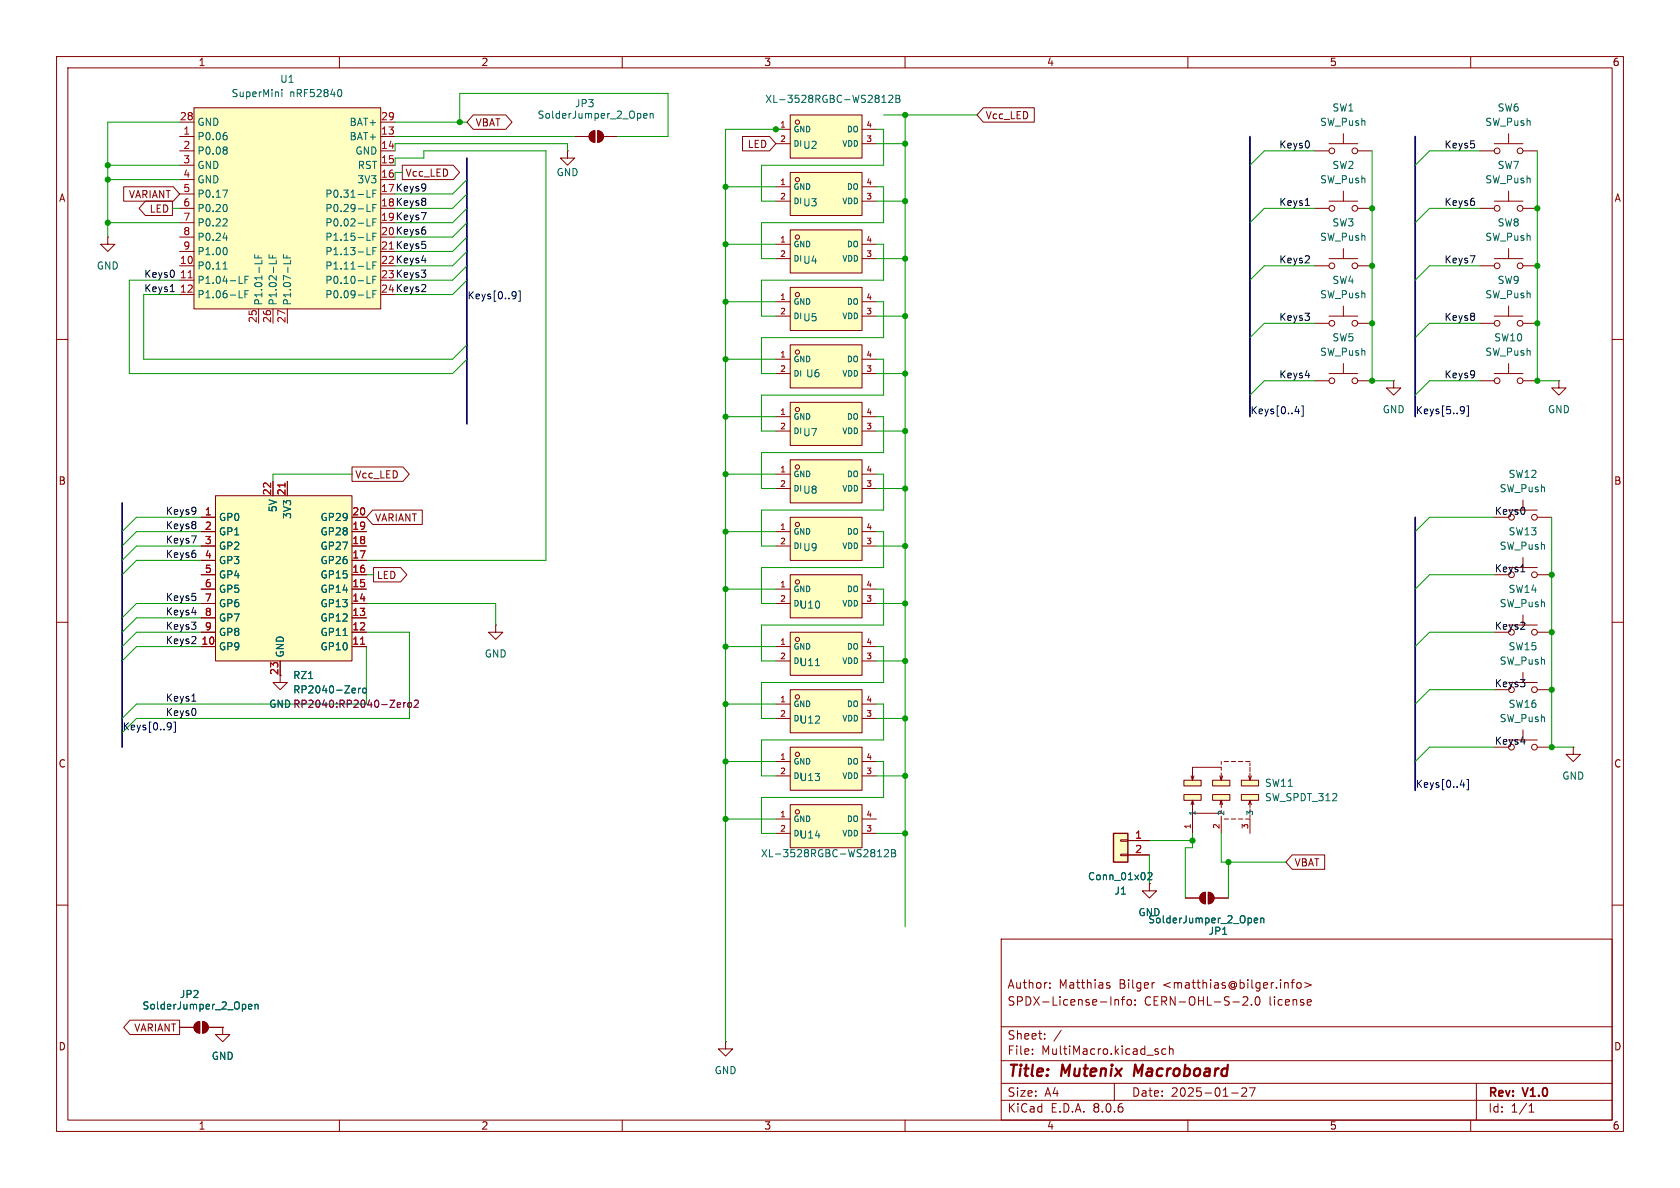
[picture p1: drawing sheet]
<svg xmlns="http://www.w3.org/2000/svg" width="297mm" height="210mm" viewBox="0 0 297 210" stroke-linecap="round" stroke-linejoin="round" font-family="sans-serif">
<defs><g id="words">
<g font-size="2.8" fill="#840000">
<text x="178" y="190.9">Title:</text>
<text x="187.7" y="190.9">Mutenix</text>
<text x="201.3" y="190.9">Macroboard</text>
</g>
<g font-size="2.1" fill="#840000">
<text x="178" y="178">SPDX-License-Info:</text>
<text x="178" y="175">Author:</text>
<text x="187.2" y="175">Matthias</text>
<text x="197.9" y="175">Bilger</text>
<text x="202.2" y="178">CERN-OHL-S-2.0</text>
<text x="205.8" y="175">&lt;matthias@bilger.info&gt;</text>
<text x="224.4" y="178">license</text>
<text x="178" y="184">Sheet:</text>
<text x="178" y="186.7">File:</text>
<text x="184.1" y="186.7">MultiMacro.kicad_sch</text>
<text x="178" y="196.9">KiCad</text>
<text x="178" y="194.1">Size:</text>
<text x="184.7" y="194.1">A4</text>
<text x="185.7" y="196.9">E.D.A.</text>
<text x="193.3" y="196.9">8.0.6</text>
<text x="200" y="194.1">Date:</text>
<text x="207" y="194.1">2025-01-27</text>
<text x="263" y="194.3">Rev:</text>
<text x="263" y="196.9">Id:</text>
<text x="267.1" y="196.9">1/1</text>
<text x="269.4" y="194.3">V1.0</text>
</g>
<g font-size="1.8" fill="#840000">
<text x="35" y="11.9">1</text>
<text x="85" y="11.9">2</text>
<text x="135" y="11.9">3</text>
<text x="185" y="11.9">4</text>
<text x="235" y="11.9">5</text>
<text x="285" y="11.9">6</text>
<text x="84" y="22.5">VBAT</text>
<text x="174.1" y="21.3">Vcc_LED</text>
<text x="132.1" y="26.4">LED</text>
<text x="10.3" y="35.9">A</text>
<text x="22.7" y="35.2">VARIANT</text>
<text x="71.6" y="31.4">Vcc_LED</text>
<text x="285.3" y="35.9">A</text>
<text x="26.4" y="37.8">LED</text>
<text x="10.3" y="85.9">B</text>
<text x="62.7" y="84.8">Vcc_LED</text>
<text x="285.3" y="85.9">B</text>
<text x="66.2" y="92.4">VARIANT</text>
<text x="66.5" y="102.6">LED</text>
<text x="49.3" y="119.4" transform="rotate(-90 49.3 119.4)">23</text>
<text x="10.3" y="135.9">C</text>
<text x="285.3" y="135.9">C</text>
<text x="228.8" y="153.4">VBAT</text>
<text x="10.3" y="185.9">D</text>
<text x="23.6" y="182.6">VARIANT</text>
<text x="285.3" y="185.9">D</text>
<text x="35" y="199.9">1</text>
<text x="85" y="199.9">2</text>
<text x="135" y="199.9">3</text>
<text x="185" y="199.9">4</text>
<text x="235" y="199.9">5</text>
<text x="285" y="199.9">6</text>
</g>
<g font-size="1.8" fill="#006464">
<text x="40.8" y="17.4">SuperMini</text>
<text x="49.4" y="14.8">U1</text>
<text x="51.2" y="17.4">nRF52840</text>
<text x="34.8" y="22.5">GND</text>
<text x="61.7" y="22.5">BAT+</text>
<text x="94.9" y="21.2">SolderJumper_2_Open</text>
<text x="101.6" y="19.2">JP3</text>
<text x="135.2" y="18.4">XL-3528RGBC-WS2812B</text>
<text x="233.3" y="22.5">SW_Push</text>
<text x="235.5" y="19.9">SW1</text>
<text x="262.5" y="22.5">SW_Push</text>
<text x="264.7" y="19.9">SW6</text>
<text x="34.8" y="25">P0.06</text>
<text x="34.8" y="27.5">P0.08</text>
<text x="61.7" y="25">BAT+</text>
<text x="62.7" y="27.5">GND</text>
<text x="141.9" y="26.5">U2</text>
<text x="34.8" y="30.1">GND</text>
<text x="34.8" y="32.6">GND</text>
<text x="34.8" y="35.2">P0.17</text>
<text x="57.4" y="35.2">P0.31-LF</text>
<text x="63.1" y="32.6">3V3</text>
<text x="63.2" y="30.1">RST</text>
<text x="98.3" y="31.3">GND</text>
<text x="233.3" y="32.6">SW_Push</text>
<text x="235.5" y="30.1">SW2</text>
<text x="262.5" y="32.6">SW_Push</text>
<text x="264.7" y="30.1">SW7</text>
<text x="34.8" y="37.7">P0.20</text>
<text x="34.8" y="40.2">P0.22</text>
<text x="57.4" y="37.7">P0.29-LF</text>
<text x="57.4" y="40.2">P0.02-LF</text>
<text x="141.9" y="36.7">U3</text>
<text x="235.5" y="40.2">SW3</text>
<text x="264.7" y="40.2">SW8</text>
<text x="17" y="47.9">GND</text>
<text x="34.8" y="47.9">P0.11</text>
<text x="34.8" y="42.8">P0.24</text>
<text x="34.8" y="45.3">P1.00</text>
<text x="57.4" y="42.8">P1.15-LF</text>
<text x="57.4" y="45.3">P1.13-LF</text>
<text x="57.4" y="47.9">P1.11-LF</text>
<text x="141.9" y="46.8">U4</text>
<text x="233.3" y="42.8">SW_Push</text>
<text x="262.5" y="42.8">SW_Push</text>
<text x="34.8" y="50.4">P1.04-LF</text>
<text x="34.8" y="52.9">P1.06-LF</text>
<text x="57.4" y="52.9">P0.09-LF</text>
<text x="57.4" y="50.4">P0.10-LF</text>
<text x="233.3" y="52.9">SW_Push</text>
<text x="235.5" y="50.4">SW4</text>
<text x="262.5" y="52.9">SW_Push</text>
<text x="264.7" y="50.4">SW9</text>
<text x="46.6" y="54.1" transform="rotate(-90 46.6 54.1)">P1.01-LF</text>
<text x="49.1" y="54.1" transform="rotate(-90 49.1 54.1)">P1.02-LF</text>
<text x="51.7" y="54.1" transform="rotate(-90 51.7 54.1)">P1.07-LF</text>
<text x="141.9" y="57">U5</text>
<text x="233.3" y="63.1">SW_Push</text>
<text x="235.5" y="60.6">SW5</text>
<text x="262.5" y="63.1">SW_Push</text>
<text x="264.1" y="60.6">SW10</text>
<text x="142.4" y="66.9">U6</text>
<text x="141.9" y="77.3">U7</text>
<text x="244.3" y="73.3">GND</text>
<text x="273.6" y="73.3">GND</text>
<text x="141.9" y="87.5">U8</text>
<text x="265" y="87.2">SW_Push</text>
<text x="266.6" y="84.7">SW12</text>
<text x="38.6" y="92.3">GP0</text>
<text x="38.6" y="94.8">GP1</text>
<text x="49.1" y="90.6" transform="rotate(-90 49.1 90.6)">5V</text>
<text x="51.7" y="91.8" transform="rotate(-90 51.7 91.8)">3V3</text>
<text x="56.6" y="94.8">GP28</text>
<text x="56.6" y="92.3">GP29</text>
<text x="266.6" y="94.8">SW13</text>
<text x="38.6" y="97.4">GP2</text>
<text x="38.6" y="99.9">GP3</text>
<text x="56.6" y="99.9">GP26</text>
<text x="56.6" y="97.4">GP27</text>
<text x="141.9" y="97.6">U9</text>
<text x="265" y="97.4">SW_Push</text>
<text x="38.6" y="102.5">GP4</text>
<text x="38.6" y="105">GP5</text>
<text x="38.6" y="107.5">GP6</text>
<text x="56.6" y="107.5">GP13</text>
<text x="56.6" y="105">GP14</text>
<text x="56.6" y="102.5">GP15</text>
<text x="141.3" y="107.8">U10</text>
<text x="265" y="107.5">SW_Push</text>
<text x="266.6" y="105">SW14</text>
<text x="38.6" y="110.1">GP7</text>
<text x="38.6" y="112.6">GP8</text>
<text x="56.6" y="112.6">GP11</text>
<text x="56.6" y="110.1">GP12</text>
<text x="38.6" y="115.2">GP9</text>
<text x="50.4" y="116.3" transform="rotate(-90 50.4 116.3)">GND</text>
<text x="56.6" y="115.2">GP10</text>
<text x="85.6" y="116.4">GND</text>
<text x="141.3" y="118">U11</text>
<text x="265" y="117.7">SW_Push</text>
<text x="266.6" y="115.2">SW15</text>
<text x="47.5" y="125.3">GND RP2040:RP2040-Zero2</text>
<text x="51.7" y="120.2">RZ1</text>
<text x="51.7" y="122.8">RP2040-Zero</text>
<text x="266.6" y="125.3">SW16</text>
<text x="141.3" y="128.1">U12</text>
<text x="265" y="127.9">SW_Push</text>
<text x="141.3" y="138.3">U13</text>
<text x="223.5" y="139.3">SW11</text>
<text x="223.5" y="141.8">SW_SPDT_312</text>
<text x="276.1" y="138">GND</text>
<text x="141.3" y="148.4">U14</text>
<text x="134.4" y="151.7">XL-3528RGBC-WS2812B</text>
<text x="192.2" y="155.8">Conn_01x02</text>
<text x="196.9" y="158.3">J1</text>
<text x="201.2" y="162.2">GND</text>
<text x="202.9" y="163.4">SolderJumper_2_Open</text>
<text x="213.6" y="165.5">JP1</text>
<text x="25.1" y="178.7">SolderJumper_2_Open</text>
<text x="31.7" y="176.6">JP2</text>
<text x="37.3" y="187.6">GND</text>
<text x="126.2" y="190.1">GND</text>
</g>
<g font-size="1.8" fill="#a90000">
<text x="31.7" y="21.3">28</text>
<text x="32.3" y="23.9">1</text>
<text x="67.3" y="23.9">13</text>
<text x="67.3" y="21.3">29</text>
<text x="32.3" y="26.4">2</text>
<text x="32.3" y="29">3</text>
<text x="67.3" y="26.4">14</text>
<text x="67.3" y="29">15</text>
<text x="32.3" y="31.5">4</text>
<text x="32.3" y="34">5</text>
<text x="67.3" y="31.5">16</text>
<text x="32.3" y="36.6">6</text>
<text x="32.3" y="39.1">7</text>
<text x="32.3" y="41.7">8</text>
<text x="31.7" y="46.7">10</text>
<text x="32.3" y="44.2">9</text>
<text x="31.7" y="49.3">11</text>
<text x="31.7" y="51.8">12</text>
<text x="45.5" y="57.2" transform="rotate(-90 45.5 57.2)">25</text>
<text x="48" y="57.2" transform="rotate(-90 48 57.2)">26</text>
<text x="50.5" y="57.2" transform="rotate(-90 50.5 57.2)">27</text>
<text x="48" y="87.7" transform="rotate(-90 48 87.7)">22</text>
<text x="50.5" y="87.7" transform="rotate(-90 50.5 87.7)">21</text>
<text x="36.1" y="91.2">1</text>
<text x="36.1" y="93.7">2</text>
<text x="62.2" y="93.7">19</text>
<text x="62.2" y="91.2">20</text>
<text x="36.1" y="96.3">3</text>
<text x="36.1" y="98.8">4</text>
<text x="36.1" y="101.3">5</text>
<text x="62.2" y="101.3">16</text>
<text x="62.2" y="98.8">17</text>
<text x="62.2" y="96.3">18</text>
<text x="36.1" y="103.9">6</text>
<text x="36.1" y="106.4">7</text>
<text x="62.2" y="106.4">14</text>
<text x="62.2" y="103.9">15</text>
<text x="36.1" y="109">8</text>
<text x="36.1" y="111.5">9</text>
<text x="62.2" y="111.5">12</text>
<text x="62.2" y="109">13</text>
<text x="35.5" y="114">10</text>
<text x="62.2" y="114">11</text>
<text x="200.6" y="148.3">1</text>
<text x="200.6" y="150.9">2</text>
</g>
<g font-size="1.8" fill="#0f0f0f">
<text x="226.1" y="26.3">Keys0</text>
<text x="255.3" y="26.3">Keys5</text>
<text x="67.3" y="34">17 Keys9</text>
<text x="67.3" y="36.6">18 Keys8</text>
<text x="67.3" y="39.1">19 Keys7</text>
<text x="67.3" y="41.7">20 Keys6</text>
<text x="226.1" y="36.5">Keys1</text>
<text x="255.3" y="36.5">Keys6</text>
<text x="67.3" y="44.2">21 Keys5</text>
<text x="67.3" y="46.7">22 Keys4</text>
<text x="226.1" y="46.6">Keys2</text>
<text x="255.3" y="46.6">Keys7</text>
<text x="25.4" y="51.7">Keys1</text>
<text x="25.4" y="49.2">Keys0</text>
<text x="67.3" y="51.8">24 Keys2</text>
<text x="67.3" y="49.3">23 Keys3</text>
<text x="226.1" y="56.8">Keys3</text>
<text x="255.3" y="56.8">Keys8</text>
<text x="226.1" y="67">Keys4</text>
<text x="255.3" y="67">Keys9</text>
<text x="29.2" y="93.6">Keys8</text>
<text x="29.2" y="91.1">Keys9</text>
<text x="264.2" y="91.1">Keys0</text>
<text x="29.2" y="98.7">Keys6</text>
<text x="29.2" y="96.2">Keys7</text>
<text x="264.2" y="101.3">Keys1</text>
<text x="29.2" y="106.3">Keys5</text>
<text x="29.2" y="111.4">Keys3</text>
<text x="29.2" y="114">Keys2</text>
<text x="29.2" y="108.9">Keys4</text>
<text x="264.2" y="111.4">Keys2</text>
<text x="29.2" y="124.1">Keys1</text>
<text x="264.2" y="121.6">Keys3</text>
<text x="29.2" y="126.7">Keys0</text>
<text x="264.2" y="131.7">Keys4</text>
</g>
<g font-size="1.8" fill="#000084">
<text x="82.5" y="53">Keys[0..9]</text>
<text x="221" y="73.3">Keys[0..4]</text>
<text x="250.2" y="73.3">Keys[5..9]</text>
<text x="21.6" y="129.2">Keys[0..9]</text>
<text x="250.2" y="139.4">Keys[0..4]</text>
</g>
<g font-size="1.4" fill="#a90000">
<text x="137.8" y="22.6">1</text>
<text x="153.1" y="22.6">4</text>
<text x="137.8" y="25.1">2</text>
<text x="153.1" y="25.1">3</text>
<text x="137.8" y="32.8">1</text>
<text x="137.8" y="35.3">2</text>
<text x="153.1" y="35.3">3</text>
<text x="153.1" y="32.8">4</text>
<text x="137.8" y="42.9">1</text>
<text x="137.8" y="45.5">2</text>
<text x="153.1" y="45.5">3</text>
<text x="153.1" y="42.9">4</text>
<text x="137.8" y="53.1">1</text>
<text x="153.1" y="53.1">4</text>
<text x="137.8" y="55.6">2</text>
<text x="153.1" y="55.6">3</text>
<text x="137.8" y="63.2">1</text>
<text x="137.8" y="65.8">2</text>
<text x="153.1" y="65.8">3</text>
<text x="153.1" y="63.2">4</text>
<text x="137.8" y="73.4">1</text>
<text x="137.8" y="75.9">2</text>
<text x="153.1" y="75.9">3</text>
<text x="153.1" y="73.4">4</text>
<text x="137.8" y="83.6">1</text>
<text x="153.1" y="83.6">4</text>
<text x="137.8" y="86.1">2</text>
<text x="153.1" y="86.1">3</text>
<text x="137.8" y="93.7">1</text>
<text x="153.1" y="93.7">4</text>
<text x="137.8" y="96.3">2</text>
<text x="153.1" y="96.3">3</text>
<text x="137.8" y="103.9">1</text>
<text x="137.8" y="106.4">2</text>
<text x="153.1" y="106.4">3</text>
<text x="153.1" y="103.9">4</text>
<text x="137.8" y="114">1</text>
<text x="137.8" y="116.6">2</text>
<text x="153.1" y="116.6">3</text>
<text x="153.1" y="114">4</text>
<text x="137.8" y="124.2">1</text>
<text x="153.1" y="124.2">4</text>
<text x="137.8" y="126.7">2</text>
<text x="153.1" y="126.7">3</text>
<text x="137.8" y="134.4">1</text>
<text x="137.8" y="136.9">2</text>
<text x="153.1" y="136.9">3</text>
<text x="153.1" y="134.4">4</text>
<text x="137.8" y="144.5">1</text>
<text x="137.8" y="147.1">2</text>
<text x="153.1" y="147.1">3</text>
<text x="153.1" y="144.5">4</text>
<text x="210.6" y="146.7" transform="rotate(-90 210.6 146.7)">1</text>
<text x="215.6" y="146.7" transform="rotate(-90 215.6 146.7)">2</text>
<text x="220.7" y="146.7" transform="rotate(-90 220.7 146.7)">3</text>
</g>
<g font-size="1.4" fill="#006464">
<text x="140.2" y="23.6">GND</text>
<text x="149.6" y="23.6">DO</text>
<text x="140.2" y="26.1">DI</text>
<text x="148.8" y="26.1">VDD</text>
<text x="140.2" y="33.7">GND</text>
<text x="149.6" y="33.7">DO</text>
<text x="140.2" y="36.3">DI</text>
<text x="148.8" y="36.3">VDD</text>
<text x="140.2" y="43.9">GND</text>
<text x="140.2" y="46.4">DI</text>
<text x="148.8" y="46.4">VDD</text>
<text x="149.6" y="43.9">DO</text>
<text x="140.2" y="54.1">GND</text>
<text x="140.2" y="56.6">DI</text>
<text x="148.8" y="56.6">VDD</text>
<text x="149.6" y="54.1">DO</text>
<text x="140.2" y="64.2">GND</text>
<text x="149.6" y="64.2">DO</text>
<text x="140.2" y="66.8">DI</text>
<text x="148.8" y="66.8">VDD</text>
<text x="140.2" y="74.4">GND</text>
<text x="140.2" y="76.9">DI</text>
<text x="148.8" y="76.9">VDD</text>
<text x="149.6" y="74.4">DO</text>
<text x="140.2" y="84.5">GND</text>
<text x="140.2" y="87.1">DI</text>
<text x="148.8" y="87.1">VDD</text>
<text x="149.6" y="84.5">DO</text>
<text x="140.2" y="94.7">GND</text>
<text x="149.6" y="94.7">DO</text>
<text x="140.2" y="97.2">DI</text>
<text x="148.8" y="97.2">VDD</text>
<text x="140.2" y="104.9">GND</text>
<text x="140.2" y="107.4">DI</text>
<text x="148.8" y="107.4">VDD</text>
<text x="149.6" y="104.9">DO</text>
<text x="140.2" y="115">GND</text>
<text x="140.2" y="117.6">DI</text>
<text x="148.8" y="117.6">VDD</text>
<text x="149.6" y="115">DO</text>
<text x="140.2" y="125.2">GND</text>
<text x="149.6" y="125.2">DO</text>
<text x="140.2" y="127.7">DI</text>
<text x="148.8" y="127.7">VDD</text>
<text x="140.2" y="135.3">GND</text>
<text x="140.2" y="137.9">DI</text>
<text x="148.8" y="137.9">VDD</text>
<text x="149.6" y="135.3">DO</text>
<text x="140.2" y="145.5">GND</text>
<text x="140.2" y="148">DI</text>
<text x="148.8" y="148">VDD</text>
<text x="149.6" y="145.5">DO</text>
<text x="211.5" y="144.3" transform="rotate(-90 211.5 144.3)">1</text>
<text x="216.6" y="144.3" transform="rotate(-90 216.6 144.3)">2</text>
<text x="221.7" y="144.3" transform="rotate(-90 221.7 144.3)">3</text>
</g>
</g></defs>
<g fill="none" stroke="#840000" stroke-width=".18">
<path d="M10 10h277v190h-277zM12 12h273v186h-273zM60 10v2M110 10v2M160 10v2M210 10v2M260 10v2M232.4 26.7h2.5M232.4 36.8h2.5M234.9 25.4h5.1M234.9 35.6h5.1M237.5 23.6v1.8"/>
<path d="M237.5 33.8v1.8M240 26.7h2.6M240 36.8h2.6M261.6 26.7h2.6M261.6 36.8h2.6M264.2 25.4h5M264.2 35.6h5M266.7 23.6v1.8M266.7 33.8v1.8M269.2 26.7h2.6M269.2 36.8h2.6M10 60h2"/>
<path d="M232.4 47h2.5M234.9 45.7h5.1M237.5 43.9v1.8M240 47h2.6M261.6 47h2.6M264.2 45.7h5M266.7 43.9v1.8M269.2 47h2.6M285 60h2M246.4 67.3v1.3h1.2l-1.2 1.3-1.3-1.3h1.3M246.4 67.3h.1M10 110h2"/>
<path d="M87.6 110.5v1.3h1.3l-1.3 1.2-1.2-1.2h1.2M87.6 110.5h.1M285 110h2M10 160h2M285 160h2M177 166h108v32h-108zM185.6 174.6v.1M185.6 173.8v.1M195.7 174.1l.5 .2v.2l-.2 .2-.4-.1M195.7 173.8h.5M197.1 176.7v1M197.1 176.8l.2-.1 .4 .1v.9"/>
<path d="M198.2 176.7h.6M198.8 176.2l-.3 .2v1.3M199.3 176.8l.2-.1 .5 .1v.6l-.1 .2-.4 .1-.2-.1zM200.7 177.6v.1M200.7 176.8v.1M204.1 173.7l-.3 .1M219.7 176.3l.6-.1 .2 .1 .1 .3-.9 1.1h.9M221.2 177.6v.1M222 176.3l.2-.1a.81 .81 0 0 1 .6 .6 .81 .81 0 0 1-.3 .8l-.1 .1a.81 .81 0 0 1-.4-1.4zM228.2 173.7h.6M228.8 173.2l-.3 .2v1.3M229.3 173.8l.2-.1 .5 .1v.6l-.1 .2-.4 .1-.2-.1z"/>
<path d="M230.7 173.7l1.1 .4-1.1 .5M231.3 176.7l.4 .1 .1 .3-.7 .1M231.7 177.6l-.4 .1M60 198v2M110 198v2M160 198v2M177 194.5h108M177 191.5h108M177 187.5h108M177 181.5h108M182.5 186.3v.1M182.5 185.5v.1"/>
<path d="M184.7 183.6v.1M184.7 182.8v.1M187.6 182.1l-1.3 2M197 191.5v3M204.7 186v.3M206.1 185.5l-.4-.1-.3 .3v.4l.1 .2h.6M206.7 185.5l.3-.1 .3 .1 .1 .9M206.7 184.9v1.5M210 198v2M217.7 193.2h1.2M219.5 192.4l.6-.1 .2 .1 .1 .3-.9 1.1h.9M220.9 192.3h1l-.7 1.5"/>
<path d="M260 198v2M261 191.5v6.5M270.3 196.6h.9M270.3 195.5l.4-.4v1.5"/>
<circle cx="235.5" cy="26.7" r=".51"/>
<circle cx="235.5" cy="36.8" r=".51"/>
<circle cx="239.5" cy="36.8" r=".51"/>
<circle cx="239.5" cy="26.7" r=".51"/>
<circle cx="264.7" cy="26.7" r=".51"/>
<circle cx="264.7" cy="36.8" r=".51"/>
<circle cx="268.7" cy="26.7" r=".51"/>
<circle cx="268.7" cy="36.8" r=".51"/>
<circle cx="235.5" cy="47" r=".51"/>
<circle cx="239.5" cy="47" r=".51"/>
<circle cx="264.7" cy="47" r=".51"/>
<circle cx="268.7" cy="47" r=".51"/>
</g>
<path d="M200.7 188.2l-.3 2" fill="none" stroke="#840000" stroke-width=".4"/>
<path d="M34.3 19.1h33v35.5h-33z" fill="#ffffc2"/>
<g fill="none" stroke="#840000" stroke-width=".18">
<path d="M34.3 19.1h33v35.5h-33zM31.7 24.1h2.6M31.7 26.7h2.6M31.7 29.2h2.6M31.7 31.8h2.6M31.7 34.3h2.6M31.7 36.8h2.6M31.7 39.4h2.6M31.7 21.6h2.6M67.3 24.1h2.5M67.3 26.7h2.5M67.3 29.2h2.5"/>
<path d="M67.3 31.8h2.5M67.3 21.6h2.5M31.7 47h2.6M31.7 49.5h2.6M31.7 52.1h2.6M31.7 41.9h2.6M31.7 44.5h2.6M45.7 54.6v2.6M48.3 54.6v2.6M50.8 54.6v2.6"/>
</g>
<g fill="none" stroke="#006464" stroke-width=".18">
<path d="M49.8 15.8v.1M49.8 16.2v.9M60 15.8a.68 .68 0 0 1 .4 .7 .68 .68 0 0 1-.4 .6M39.4 33.6h.8l-.5 1.3M39.8 23.4h.2M39.9 36.1a.79 .79 0 0 1 0 1.3M39.9 23.9l.3 .3v.3l-.3 .2M39.9 26l.3 .2-.3 .3 .3 .3v.2l-.3 .2M39.9 38.7l.3 .2-.1 .3-.7 .7h.8M64.9 34.9h.6M64.9 37.4h.6M64.9 39.9h.6"/>
<path d="M65.9 34.2h.4M65.9 36.7h.4M65.9 39.3h.4M66.5 33.6h-.6v1.3M66.5 36.1h-.6v1.3M66.5 38.7h-.6v1.2M39.4 47.6h.8M39.4 42.1h.8M39.7 46.5l.1-.2v1.3M39.9 43.8a.79 .79 0 0 1 0 1.2M40 41.6v.9M42.3 50.1h.6"/>
<path d="M42.3 52.6h.6M43.3 49.4h.4M43.3 52h.4M43.9 48.8h-.6v1.3M43.9 51.4h-.6v1.2M45 45v.6h1.3M45.6 45.2v.4M46.3 46v.6M47.6 45v.6h1.2M48.2 45.2v.4M48.8 46v.6M50.1 45v.6h1.3"/>
<path d="M50.7 45.2v.4M51.4 46v.6M64.9 47.6h.6M64.9 50.1h.6M64.9 52.6h.6M64.9 42.5h.6M64.9 45h.6M65.9 49.4h.4M65.9 52h.4M65.9 41.8h.4M65.9 44.4h.4M65.9 46.9h.4"/>
<path d="M66.5 48.8h-.6v1.3M66.5 51.4h-.6v1.2M66.5 41.2h-.6v1.3M66.5 43.8h-.6v1.2M66.5 46.3h-.6v1.3"/>
</g>
<path d="M33.3 49.1h.7" fill="none" stroke="#a90000" stroke-width=".18"/>
<path d="M139.7 101.6h12.7v7.6h-12.7z" fill="#ffffc2"/>
<circle cx="141" cy="102.9" r=".38" fill="#ffffc2" stroke="#ffffc2" stroke-width=".18"/>
<g fill="none" stroke="#840000" stroke-width=".18">
<path d="M137.2 104.1h2.5M137.2 106.7h2.5M139.7 101.6h12.7v7.6h-12.7zM152.4 104.1h2.5M152.4 106.7h2.5"/>
<circle cx="141" cy="102.9" r=".38"/>
</g>
<path d="M139.7 111.8h12.7v7.6h-12.7z" fill="#ffffc2"/>
<circle cx="141" cy="113" r=".38" fill="#ffffc2" stroke="#ffffc2" stroke-width=".18"/>
<g fill="none" stroke="#840000" stroke-width=".18">
<path d="M137.2 114.3h2.5M137.2 116.8h2.5M139.7 111.8h12.7v7.6h-12.7zM152.4 114.3h2.5M152.4 116.8h2.5"/>
<circle cx="141" cy="113" r=".38"/>
</g>
<path d="M144.2 117.7h.7" fill="none" stroke="#006464" stroke-width=".18"/>
<path d="M139.7 121.9h12.7v7.6h-12.7z" fill="#ffffc2"/>
<circle cx="141" cy="123.2" r=".38" fill="#ffffc2" stroke="#ffffc2" stroke-width=".18"/>
<g fill="none" stroke="#840000" stroke-width=".18">
<path d="M137.2 124.5h2.5M137.2 127h2.5M139.7 121.9h12.7v7.6h-12.7zM152.4 124.5h2.5M152.4 127h2.5"/>
<circle cx="141" cy="123.2" r=".38"/>
</g>
<path d="M139.7 142.2h12.7v7.7h-12.7z" fill="#ffffc2"/>
<circle cx="141" cy="143.5" r=".38" fill="#ffffc2" stroke="#ffffc2" stroke-width=".18"/>
<g fill="none" stroke="#840000" stroke-width=".18">
<path d="M137.2 144.8h2.5M137.2 147.3h2.5M139.7 142.2h12.7v7.7h-12.7zM152.4 144.8h2.5M152.4 147.3h2.5"/>
<circle cx="141" cy="143.5" r=".38"/>
</g>
<path d="M155.1 151.5h.8M155.3 150.5l.2-.3v1.3M156.4 150.3l.4-.1 .3 .3-.8 1h.8M157.6 150.2h.4l.3 .2-.3 .4 .3 .1 .1 .3-.3 .3h-.5zM157.6 150.8h.4" fill="none" stroke="#006464" stroke-width=".18"/>
<path d="M139.7 132.1h12.7v7.6h-12.7z" fill="#ffffc2"/>
<circle cx="141" cy="133.4" r=".38" fill="#ffffc2" stroke="#ffffc2" stroke-width=".18"/>
<g fill="none" stroke="#840000" stroke-width=".18">
<path d="M266.7 90.2h5.1M269.2 88.4v1.8M269.2 98.6v1.7M271.8 91.4h2.5M266.7 100.3h5.1M271.8 101.6h2.5M137.2 134.6h2.5M137.2 137.2h2.5M139.7 132.1h12.7v7.6h-12.7zM152.4 134.6h2.5M152.4 137.2h2.5"/>
<circle cx="271.3" cy="91.4" r=".51"/>
<circle cx="271.3" cy="101.6" r=".51"/>
<circle cx="141" cy="133.4" r=".38"/>
</g>
<path d="M38.1 87.6h24.1v29.2h-24.1z" fill="#ffffc2"/>
<g fill="none" stroke="#840000" stroke-width=".18">
<path d="M101.6 24.1h2.5M104.4 23.4l.8-.3v2a1.02 1.02 0 0 1-1-.6 1.02 1.02 0 0 1 .2-1.1zM105.7 23.1a1.02 1.02 0 0 1 1 1 1.02 1.02 0 0 1-1 1zM106.7 24.1h2.5M232.4 57.2h2.5M234.9 55.9h5.1M237.5 54.1v1.8M240 57.2h2.6M261.6 57.2h2.6M264.2 55.9h5M266.7 54.1v1.8M269.2 57.2h2.6"/>
<path d="M261.6 67.3h2.6M264.2 66h5M266.7 64.3v1.7M269.2 67.3h2.6M275.6 67.3v1.3h1.3l-1.3 1.3-1.3-1.3h1.3M275.6 67.3h.1M35.6 91.4h2.5M35.6 99.1h2.5M35.6 96.5h2.5M35.6 94h2.5M38.1 87.6h24.1v29.2h-24.1zM48.3 85.1v2.5"/>
<path d="M50.8 85.1v2.5M62.2 91.4h2.6M62.2 99.1h2.6M62.2 96.5h2.6M62.2 94h2.6M35.6 114.3h2.5M35.6 111.8h2.5M35.6 109.2h2.5M35.6 106.7h2.5M35.6 104.1h2.5M35.6 101.6h2.5M49.5 116.8v2.6"/>
<path d="M62.2 114.3h2.6M62.2 111.8h2.6M62.2 109.2h2.6M62.2 106.7h2.6M62.2 104.1h2.6M62.2 101.6h2.6M266.7 110.5h5.1M269.2 108.7v1.8M269.2 118.9v1.8M271.8 111.8h2.5M266.7 130.8h5.1M266.7 120.7h5.1"/>
<path d="M269.2 129v1.8M271.8 132.1h2.5M271.8 121.9h2.5M278.1 132.1v1.3h1.3l-1.3 1.2-1.2-1.2h1.2M278.1 132.1h.1M39.4 181.6v1.3h1.2l-1.2 1.3-1.3-1.3h1.3M39.4 181.6h.1M128.3 184.2v1.2h1.2l-1.2 1.3-1.3-1.3h1.3M128.3 184.2h.1"/>
<circle cx="235.5" cy="57.2" r=".51"/>
<circle cx="239.5" cy="57.2" r=".51"/>
<circle cx="264.7" cy="57.2" r=".51"/>
<circle cx="268.7" cy="57.2" r=".51"/>
<circle cx="264.7" cy="67.3" r=".51"/>
<circle cx="268.7" cy="67.3" r=".51"/>
<circle cx="271.3" cy="111.8" r=".51"/>
<circle cx="271.3" cy="121.9" r=".51"/>
<circle cx="271.3" cy="132.1" r=".51"/>
</g>
<path d="M50.4 85.4v.7M63.7 113.9h.8" fill="none" stroke="#a90000" stroke-width=".18"/>
<path d="M113.8 20.5l.6-.1-.1-.3h-.3l-.2 .1v.6h.5M114.9 20.2l.2-.1h.3l.1 .8M114.9 20.1v.8M60.7 112.3h.7M63.4 121.7v.8M63.7 121.7l-.3 .2M64.2 121.8l.2-.1 .3 .1 .1 .5-.1 .1-.3 .1-.2-.1z" fill="none" stroke="#006464" stroke-width=".18"/>
<path d="M70.6 124.2l.2 .3-.6 .1M70.8 125h-.2M71.4 124.2v.8M71.7 124.2l-.3 .2M72.2 124.3l.1-.1 .4 .1 .1 .5-.2 .2h-.3l-.1-.1zM73.2 123.9l.5-.1 .3 .3-.8 .9h.8" fill="none" stroke="#840084" stroke-width=".18"/>
<g fill="#840000" stroke="#840000" stroke-width=".18">
<path d="M104.4 23.4l.8-.3v2a1.02 1.02 0 0 1-1-.6 1.02 1.02 0 0 1 .2-1.1z"/>
<path d="M105.7 23.1a1.02 1.02 0 0 1 1 1 1.02 1.02 0 0 1-1 1z"/>
</g>
<path d="M139.7 20.3h12.7v7.6h-12.7z" fill="#ffffc2"/>
<circle cx="141" cy="21.6" r=".38" fill="#ffffc2" stroke="#ffffc2" stroke-width=".18"/>
<g fill="none" stroke="#840000" stroke-width=".18">
<path d="M137.2 22.9h2.5M137.2 25.4h2.5M139.7 20.3h12.7v7.6h-12.7zM152.4 22.9h2.5M152.4 25.4h2.5M31.7 181.6h2.6M34.6 180.9l.7-.3v2a1.02 1.02 0 0 1-.9-.6 1.02 1.02 0 0 1 .2-1.1zM35.8 180.6a1.02 1.02 0 0 1 1 1 1.02 1.02 0 0 1-1 1zM36.8 181.6h2.6"/>
<circle cx="141" cy="21.6" r=".38"/>
</g>
<path d="M155.9 18.1h.7M156 17.1l.3-.3v1.3M157.1 17l.5-.2 .2 .4-.7 .9h.7M158.4 16.8h.4l.3 .3-.3 .3 .3 .2v.3l-.2 .2h-.5zM158.4 17.4h.4M43.9 178l.6-.2v-.2l-.4-.1-.2 .2 .1 .6h.5M45.1 177.7l.2-.2 .3 .1v.8M45.1 177.5v.9" fill="none" stroke="#006464" stroke-width=".18"/>
<g fill="#840000" stroke="#840000" stroke-width=".18">
<path d="M34.6 180.9l.7-.3v2a1.02 1.02 0 0 1-.9-.6 1.02 1.02 0 0 1 .2-1.1z"/>
<path d="M35.8 180.6a1.02 1.02 0 0 1 1 1 1.02 1.02 0 0 1-1 1z"/>
</g>
<path d="M139.7 40.6h12.7v7.7h-12.7z" fill="#ffffc2"/>
<circle cx="141" cy="41.9" r=".38" fill="#ffffc2" stroke="#ffffc2" stroke-width=".18"/>
<g fill="none" stroke="#840000" stroke-width=".18">
<path d="M137.2 43.2h2.5M137.2 45.7h2.5M139.7 40.6h12.7v7.7h-12.7zM152.4 43.2h2.5M152.4 45.7h2.5"/>
<circle cx="141" cy="41.9" r=".38"/>
</g>
<path d="M139.7 50.8h12.7v7.6h-12.7z" fill="#ffffc2"/>
<circle cx="141" cy="52.1" r=".38" fill="#ffffc2" stroke="#ffffc2" stroke-width=".18"/>
<g fill="none" stroke="#840000" stroke-width=".18">
<path d="M19 41.9v1.3h1.3l-1.3 1.3-1.2-1.3h1.2M19 41.9h.1M137.2 53.3h2.5M137.2 55.9h2.5M139.7 50.8h12.7v7.6h-12.7zM152.4 53.3h2.5M152.4 55.9h2.5"/>
<circle cx="141" cy="52.1" r=".38"/>
</g>
<path d="M139.7 61h12.7v7.6h-12.7z" fill="#ffffc2"/>
<circle cx="141" cy="62.2" r=".38" fill="#ffffc2" stroke="#ffffc2" stroke-width=".18"/>
<g fill="none" stroke="#840000" stroke-width=".18">
<path d="M137.2 63.5h2.5M137.2 66h2.5M139.7 61h12.7v7.6h-12.7zM152.4 63.5h2.5M152.4 66h2.5"/>
<circle cx="141" cy="62.2" r=".38"/>
</g>
<path d="M139.7 71.1h12.7v7.6h-12.7z" fill="#ffffc2"/>
<circle cx="141" cy="72.4" r=".38" fill="#ffffc2" stroke="#ffffc2" stroke-width=".18"/>
<g fill="none" stroke="#840000" stroke-width=".18">
<path d="M137.2 73.7h2.5M137.2 76.2h2.5M139.7 71.1h12.7v7.6h-12.7zM152.4 73.7h2.5M152.4 76.2h2.5"/>
<circle cx="141" cy="72.4" r=".38"/>
</g>
<path d="M139.7 91.4h12.7v7.7h-12.7z" fill="#ffffc2"/>
<circle cx="141" cy="92.7" r=".38" fill="#ffffc2" stroke="#ffffc2" stroke-width=".18"/>
<g fill="none" stroke="#840000" stroke-width=".18">
<path d="M137.2 94h2.5M137.2 96.5h2.5M139.7 91.4h12.7v7.7h-12.7zM152.4 94h2.5M152.4 96.5h2.5"/>
<circle cx="141" cy="92.7" r=".38"/>
</g>
<path d="M139.7 81.3h12.7v7.6h-12.7z" fill="#ffffc2"/>
<circle cx="141" cy="82.6" r=".38" fill="#ffffc2" stroke="#ffffc2" stroke-width=".18"/>
<g fill="none" stroke="#840000" stroke-width=".18">
<path d="M137.2 83.8h2.5M137.2 86.4h2.5M139.7 81.3h12.7v7.6h-12.7zM152.4 83.8h2.5M152.4 86.4h2.5"/>
<circle cx="141" cy="82.6" r=".38"/>
</g>
<path d="M139.7 30.5h12.7v7.6h-12.7z" fill="#ffffc2"/>
<circle cx="141" cy="31.8" r=".38" fill="#ffffc2" stroke="#ffffc2" stroke-width=".18"/>
<g fill="none" stroke="#840000" stroke-width=".18">
<path d="M137.2 33h2.5M137.2 35.6h2.5M139.7 30.5h12.7v7.6h-12.7zM152.4 33h2.5M152.4 35.6h2.5"/>
<circle cx="141" cy="31.8" r=".38"/>
</g>
<g fill="#ffffc2">
<path d="M209.3 140.5h3v1h-3z"/>
<path d="M209.3 137.9h3v1h-3z"/>
<path d="M214.4 140.5h3v1h-3z"/>
<path d="M214.4 137.9h3v1h-3z"/>
<path d="M219.5 140.5h3v1h-3z"/>
<path d="M219.5 137.9h3v1h-3z"/>
</g>
<g fill="none" stroke="#840000" stroke-width=".18">
<path d="M100.3 26.7v1.2h1.3l-1.3 1.3-1.2-1.3h1.2M100.3 26.7h.1M209.3 137.9h3v1h-3zM211.1 137.2l-.3 .7M214.4 137.9h3v1h-3zM215.9 136.1v-.5h-5.1v2.3l-.2-.7M215.9 136.7v1.2l-.3-.7M215.9 134.6v.5M216.2 137.2l-.3 .7M216.4 134.6h.8M217.7 134.6h.7M218.9 134.6h.8"/>
<path d="M219.5 137.9h3v1h-3zM220.2 134.6h.8M221 136.7v1.2l-.3-.7M221 134.9v.5M221 135.6v.8M221.2 137.2l-.2 .7M203.2 156.2v1.3h1.3l-1.3 1.3-1.3-1.3h1.3M203.2 156.2h.1M209.3 140.5h3v1h-3zM209.5 158.8h2.6M210.6 142.2l.2-.7v2.3h5.1M210.8 143.8v3.5"/>
<path d="M210.8 141.5l.3 .7M212.4 158l.7-.3v2.1a1.02 1.02 0 0 1-.9-.7 1.02 1.02 0 0 1 .2-1.1zM213.6 157.7a1.02 1.02 0 0 1 1 1.1 1.02 1.02 0 0 1-1 1zM214.4 140.5h3v1h-3zM214.6 158.8h2.6M215.6 142.2l.3-.7v1.2M215.9 144.3v3M215.9 141.5l.3 .7M216.4 144.8h.8M217.7 144.8h.7M218.9 144.8h.8M219.5 140.5h3v1h-3z"/>
<path d="M220.2 144.8h.8v2.5M220.7 142.2l.3-.7v1.2M221 143v.8M221 141.5l.2 .7"/>
</g>
<g fill="#840000" stroke="#840000" stroke-width=".18">
<path d="M213.6 157.7a1.02 1.02 0 0 1 1 1.1 1.02 1.02 0 0 1-1 1z"/>
<path d="M212.4 158l.7-.3v2.1a1.02 1.02 0 0 1-.9-.7 1.02 1.02 0 0 1 .2-1.1z"/>
</g>
<path d="M221.7 162.7l.6-.1v-.2l-.4-.1-.2 .2 .1 .6h.5M222.9 162.4l.2-.1 .3 .1v.7M222.9 162.3v.8" fill="none" stroke="#006464" stroke-width=".18"/>
<path d="M196.8 147.3h2.6v5.1h-2.6z" fill="#ffffc2"/>
<g fill="none" stroke="#840000" stroke-width=".18">
<path d="M173.8 19h9v2.6h-9l-1.1-1.3zM21.9 33h8.7l1.1 1.3-1.1 1.3h-8.7zM25.7 35.6h4.8v2.5h-4.8l-1.1-1.3zM71.1 29.2h9l1.1 1.3-1.1 1.3h-9zM83.7 20.3h5.7l1.1 1.3-1.1 1.3h-5.7l-1.2-1.3zM131.3 24.1h4.7l1.2 1.3-1.2 1.3h-4.7zM232.4 67.3h2.5M234.9 66h5.1M237.5 64.3v1.7M240 67.3h2.6M35.6 91.4h2.5M35.6 99.1h2.5"/>
<path d="M35.6 96.5h2.5M35.6 94h2.5M48.3 85.1v2.5M50.8 85.1v2.5M62.2 82.5h9l1.2 1.3-1.2 1.3h-9zM62.2 91.4h2.6M62.2 99.1h2.6M62.2 96.5h2.6M62.2 94h2.6M65.9 90.2h8.8v2.5h-8.8l-1.1-1.3zM35.6 114.3h2.5M35.6 111.8h2.5"/>
<path d="M35.6 109.2h2.5M35.6 106.7h2.5M35.6 104.1h2.5M35.6 101.6h2.5M49.5 116.8v3.9h1.3l-1.3 1.2-1.2-1.2h1.2M62.2 114.3h2.6M62.2 111.8h2.6M62.2 109.2h2.6M62.2 106.7h2.6M62.2 104.1h2.6M62.2 101.6h2.6M66 100.3h4.8l1.1 1.3-1.1 1.3h-4.8z"/>
<path d="M198.1 151h1.3v.3h-1.3zM198.1 148.5h1.3v.2h-1.3zM199.4 148.6h3.8M199.4 151.1h3.8M203.2 156.2h.1M209.5 158.8h2.6M214.6 158.8h2.6M228.4 151.1h5.8v2.6h-5.8l-1.1-1.3zM23 180.3h8.7v2.6h-8.7l-1.1-1.3zM31.7 181.6h2.6M36.8 181.6h2.6M39.4 181.6h.1"/>
<circle cx="235.5" cy="67.3" r=".51"/>
<circle cx="239.5" cy="67.3" r=".51"/>
</g>
<path d="M196.8 147.3h2.6v5.1h-2.6z" fill="none" stroke="#840000" stroke-width=".25"/>
<path d="M60.7 112.3h.7M63.4 121.7v.8M63.7 121.7l-.3 .2M64.2 121.8l.2-.1 .3 .1 .1 .5-.1 .1-.3 .1-.2-.1zM202.9 154.4l.5-.2 .3 .4-.8 .9h.8M43.9 178l.6-.2v-.2l-.4-.1-.2 .2 .1 .6h.5M45.1 177.7l.2-.2 .3 .1v.8M45.1 177.5v.9M221.7 162.7l.6-.1v-.2l-.4-.1-.2 .2 .1 .6h.5M222.9 162.4l.2-.1 .3 .1v.7M222.9 162.3v.8" fill="none" stroke="#006464" stroke-width=".18"/>
<g fill="none" stroke="#000084" stroke-width=".18">
<path d="M90.8 51.6l.4 .1a.84 .84 0 0 1-.3 1.1M91.2 52.1l-.1 .2h-.3M91.7 51.4h.3v1.9h-.3M228.9 72.7h.8M229.5 72.3v.8M230.1 71.8h.3v1.8h-.3M258.4 71.9h.4l.1 .2a.84 .84 0 0 1-.4 1M258.9 72.4l-.1 .2-.4 .1M259.3 71.8h.3v1.8h-.3M29.8 127.8l.4 .1a.84 .84 0 0 1-.3 1.1M30.3 128.3l-.1 .2h-.4M31 127.6v1.9h-.3"/>
<path d="M258.2 138.8h.7M258.8 138.3v.9M259.3 137.8h.3v1.8h-.3"/>
</g>
<path d="M74.5 37.6h.8l-.5 1.3M230.8 36.3h.7M30.1 51.6h.7M74.5 46.1h.8M259.9 45.2h.9l-.6 1.3M230.8 66.4h.7M33.8 94.7h.9l-.6 1.3M33.9 108.3h.8M268.9 101.1h.7M33.9 123.9h.7M268.9 131.1h.7" fill="none" stroke="#0f0f0f" stroke-width=".18"/>
<path d="M82.5 27.9v47M221 24.1v49.6M250.2 24.1v49.6M21.6 88.9v43.2M250.2 91.4v48.3" fill="none" stroke="#000084" stroke-width=".3"/>
<g fill="none" stroke="#009600" stroke-width=".18">
<path d="M19 29.2h12.7M19 39.4h12.7M19 31.8h12.7M30.5 36.8h1.2M31.7 21.6h-12.7v20.3M69.8 29.2v-1.3h5.1v-1.2h21.6v72.4h-31.7M69.8 26.7v-1.3h30.5v1.3M69.8 24.1h31.8M69.8 21.6h12.7M71.1 30.5h-1.3v1.3M81.3 21.6v-5.1h36.8v7.6h-8.9M82.5 39.4l-2.5 2.5h-10.2"/>
<path d="M82.5 34.3l-2.5 2.5h-10.2M82.5 36.8l-2.5 2.6h-10.2M82.5 31.8l-2.5 2.5h-10.2M128.3 33h8.9M138.4 22.9h-10.1v161.3M154.9 22.9h1.3v6.3h-21.6v6.4h2.6M154.9 25.4h5.1M154.9 33h1.3v6.4h-21.6v6.3h2.6M154.9 35.6h5.1M156.2 20.3h16.5M160 20.3v143.5M232.4 26.7h-8.9l-2.5 2.5"/>
<path d="M232.4 36.8h-8.9l-2.5 2.6M242.6 26.7v40.6h3.8M261.6 26.7h-8.9l-2.5 2.5M261.6 36.8h-8.9l-2.5 2.6M271.8 26.7v40.6h3.8M31.7 52.1h-6.3v11.4h54.6l2.5-2.5M31.7 49.5h-8.8v16.5h57.1l2.5-2.5M82.5 41.9l-2.5 2.6h-10.2M82.5 47l-2.5 2.5h-10.2M82.5 44.5l-2.5 2.5h-10.2M82.5 49.5l-2.5 2.6h-10.2M128.3 53.3h8.9"/>
<path d="M128.3 43.2h8.9M154.9 43.2h1.3v6.3h-21.6v6.4h2.6M154.9 53.3h1.3v6.4h-21.6v6.3h2.6M154.9 55.9h5.1M154.9 45.7h5.1M232.4 47h-8.9l-2.5 2.5M232.4 57.2h-8.9l-2.5 2.5M261.6 47h-8.9l-2.5 2.5M261.6 57.2h-8.9l-2.5 2.5M128.3 63.5h8.9M128.3 73.7h8.9M154.9 63.5h1.3v6.4h-21.6v6.3h2.6"/>
<path d="M154.9 73.7h1.3v6.3h-21.6v6.4h2.6M154.9 66h5.1M154.9 76.2h5.1M232.4 67.3h-8.9l-2.5 2.6M261.6 67.3h-8.9l-2.5 2.6M35.6 99.1h-11.5l-2.5 2.5M35.6 94h-11.5l-2.5 2.5M35.6 96.5h-11.5l-2.5 2.6M35.6 91.4h-11.5l-2.5 2.6M62.2 83.8h-13.9v1.3M128.3 83.8h8.9M128.3 94h8.9"/>
<path d="M154.9 83.8h1.3v6.4h-21.6v6.3h2.6M154.9 94h1.3v6.3h-21.6v6.4h2.6M154.9 86.4h5.1M154.9 96.5h5.1M264.2 91.4h-11.5l-2.5 2.6M274.3 91.4v40.7h3.8M35.6 106.7h-11.5l-2.5 2.5M35.6 114.3h-11.5l-2.5 2.5M35.6 111.8h-11.5l-2.5 2.5M35.6 109.2h-11.5l-2.5 2.6M64.8 106.7h22.8v3.8M64.8 111.8h7.6v15.2h-48.3l-2.5 2.5"/>
<path d="M64.8 114.3v10.2h-40.7l-2.5 2.5M64.8 101.6h1.2M128.3 104.1h8.9M128.3 114.3h8.9M154.9 104.1h1.3v6.4h-21.6v6.3h2.6M154.9 114.3h1.3v6.4h-21.6v6.3h2.6M154.9 106.7h5.1M154.9 116.8h5.1M264.2 111.8h-11.5l-2.5 2.5M264.2 101.6h-11.5l-2.5 2.5M128.3 124.5h8.9M128.3 134.6h8.9"/>
<path d="M154.9 124.5h1.3v6.3h-21.6v6.4h2.6M154.9 134.6h1.3v6.4h-21.6v6.3h2.6M154.9 127h5.1M154.9 137.2h5.1M264.2 132.1h-11.5l-2.5 2.5M264.2 121.9h-11.5l-2.5 2.6M128.3 144.8h8.9M154.9 147.3h5.1M203.2 148.6h7.6M203.2 151.1v5.1M210.8 147.3v2.6h-1.3v8.9M215.9 147.3v5.1h11.4"/>
<path d="M217.2 152.4v6.4"/>
</g>
<path d="M70.6 124.2l.2 .3-.6 .1M70.8 125h-.2M71.4 124.2v.8M71.7 124.2l-.3 .2M72.2 124.3l.1-.1 .4 .1 .1 .5-.2 .2h-.3l-.1-.1zM73.2 123.9l.5-.1 .3 .3-.8 .9h.8" fill="none" stroke="#840084" stroke-width=".18"/>
<path d="M50.4 85.4v.7M63.7 113.9h.8" fill="none" stroke="#a90000" stroke-width=".18"/>
<g fill="#009600" stroke="#009600" stroke-width=".18">
<circle cx="160" cy="55.9" r=".46"/>
<circle cx="160" cy="66" r=".46"/>
<circle cx="128.3" cy="73.7" r=".46"/>
<circle cx="160" cy="76.2" r=".46"/>
<circle cx="19" cy="39.4" r=".46"/>
<circle cx="19" cy="31.8" r=".46"/>
<circle cx="19" cy="29.2" r=".46"/>
<circle cx="81.3" cy="21.6" r=".46"/>
<circle cx="128.3" cy="94" r=".46"/>
<circle cx="128.3" cy="83.8" r=".46"/>
<circle cx="160" cy="86.4" r=".46"/>
<circle cx="160" cy="106.7" r=".46"/>
<circle cx="128.3" cy="104.1" r=".46"/>
<circle cx="160" cy="96.5" r=".46"/>
<circle cx="242.6" cy="47" r=".46"/>
<circle cx="242.6" cy="57.2" r=".46"/>
<circle cx="160" cy="116.8" r=".46"/>
<circle cx="160" cy="127" r=".46"/>
<circle cx="160" cy="147.3" r=".46"/>
<circle cx="210.8" cy="148.6" r=".46"/>
<circle cx="217.2" cy="152.4" r=".46"/>
<circle cx="160" cy="20.3" r=".46"/>
<circle cx="128.3" cy="63.5" r=".46"/>
<circle cx="128.3" cy="53.3" r=".46"/>
<circle cx="160" cy="45.7" r=".46"/>
<circle cx="160" cy="25.4" r=".46"/>
<circle cx="160" cy="35.6" r=".46"/>
<circle cx="128.3" cy="33" r=".46"/>
<circle cx="128.3" cy="43.2" r=".46"/>
<circle cx="137.2" cy="22.9" r=".46"/>
<circle cx="242.6" cy="67.3" r=".46"/>
<circle cx="271.8" cy="67.3" r=".46"/>
<circle cx="274.3" cy="121.9" r=".46"/>
<circle cx="274.3" cy="132.1" r=".46"/>
<circle cx="274.3" cy="111.8" r=".46"/>
<circle cx="271.8" cy="57.2" r=".46"/>
<circle cx="274.3" cy="101.6" r=".46"/>
<circle cx="128.3" cy="134.6" r=".46"/>
<circle cx="128.3" cy="124.5" r=".46"/>
<circle cx="128.3" cy="114.3" r=".46"/>
<circle cx="128.3" cy="144.8" r=".46"/>
<circle cx="160" cy="137.2" r=".46"/>
<circle cx="242.6" cy="36.8" r=".46"/>
<circle cx="271.8" cy="36.8" r=".46"/>
<circle cx="271.8" cy="47" r=".46"/>
</g>
<use href="#words"/>
</svg>
